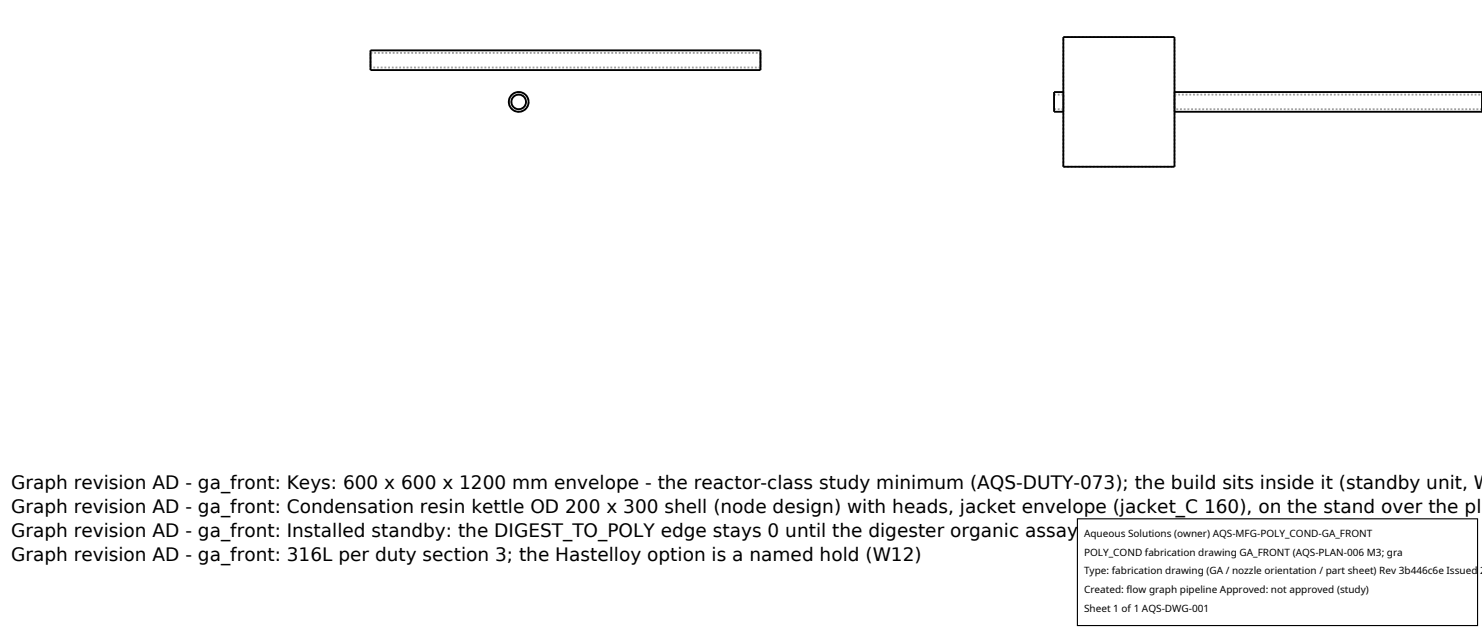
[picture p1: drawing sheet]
<svg xmlns="http://www.w3.org/2000/svg" width="212mm" height="90mm" viewBox="0 0 212 90" stroke-linecap="round" stroke-linejoin="round" font-family="sans-serif">
<defs><g id="words">
<g font-size="2.6">
<text x="1.6" y="69.8">Graph revision AD - ga_front: Keys: 600 x 600 x 1200 mm envelope - the reactor-class study minimum (AQS-DUTY-073); the build sits inside it (standby unit, W</text>
<text x="1.6" y="73.3">Graph revision AD - ga_front: Condensation resin kettle OD 200 x 300 shell (node design) with heads, jacket envelope (jacket_C 160), on the stand over the pl</text>
<text x="1.6" y="76.7">Graph revision AD - ga_front: Installed standby: the DIGEST_TO_POLY edge stays 0 until the digester organic assay issues the recipe (node design note)</text>
<text x="1.6" y="80.2">Graph revision AD - ga_front: 316L per duty section 3; the Hastelloy option is a named hold (W12)</text>
</g>
<g font-size="1.4">
<text x="154.8" y="76.6">Aqueous Solutions (owner) AQS-MFG-POLY_COND-GA_FRONT</text>
<text x="154.8" y="79.3">POLY_COND fabrication drawing GA_FRONT (AQS-PLAN-006 M3; gra</text>
<text x="154.8" y="82">Type: fabrication drawing (GA / nozzle orientation / part sheet) Rev 3b446c6e Issued 2</text>
<text x="154.8" y="84.7">Created: flow graph pipeline Approved: not approved (study)</text>
<text x="154.8" y="87.4">Sheet 1 of 1 AQS-DWG-001</text>
</g>
</g></defs>
<g fill="none" stroke="#a0a0a0" stroke-width=".26" stroke-dasharray=".3 .3" stroke-linecap="butt">
<path d="M52.9 10v-2.8M52.9 7.6h55.7M52.9 7.6v2M52.9 9.6v-2M74.1 13.1l-.5 .1-.5 .3-.3 .5-.1 .5 .1 .6 .3 .4 .4 .3 .5 .2 .6-.1 .4-.3 .4-.5 .1-.5-.1-.6-.3-.4-.5-.4-.5-.1M74.1 13.5l-.4 .1-.3 .2-.3 .3-.1 .4 .1 .4 .2 .4 .3 .2 .5 .1 .3-.1 .4-.2 .2-.3 .1-.4v-.4l-.3-.4-.3-.2-.4-.1M108.6 10v-2.8M108.6 7.6v2M108.6 9.6v-2M108.6 9.6h-55.7M150.5 16v-2.9M150.5 13.5v2.1"/>
<path d="M150.5 15.6v-2.1M150.5 13.5h1.4M151.9 5.3h15.8M151.9 13.1v2.9M151.9 16v-2.9M151.9 13.5v2.1M151.9 15.6v-2.1M151.9 15.6h-1.4M167.7 13.1v2.9M167.7 16v-2.9M167.7 13.5v2.1M167.7 15.6v-2.1"/>
<path d="M167.7 13.5h44M211.7 16v-2.9M211.7 13.5v2.1M211.7 15.6v-2.1M211.7 15.6h-44M151.9 23.8h15.8M151.9 23.8v-18.5M167.7 23.8v-18.5"/>
</g>
<g fill="none" stroke="#000" stroke-width=".26">
<path d="M52.9 7.2h55.7v2.8h-55.7zM151.9 5.3h15.8v18.5h-15.8zM151.9 13.1h-1.4v2.9h1.4M167.7 13.1h44v2.9h-44"/>
<circle cx="74.1" cy="14.6" r="1.04"/>
<circle cx="74.1" cy="14.6" r="1.41"/>
</g>
<path d="M153.9 74.1h57.1v15.2h-57.1z" fill="#fff" stroke="#000" stroke-width=".16"/>
<use href="#words"/>
</svg>
